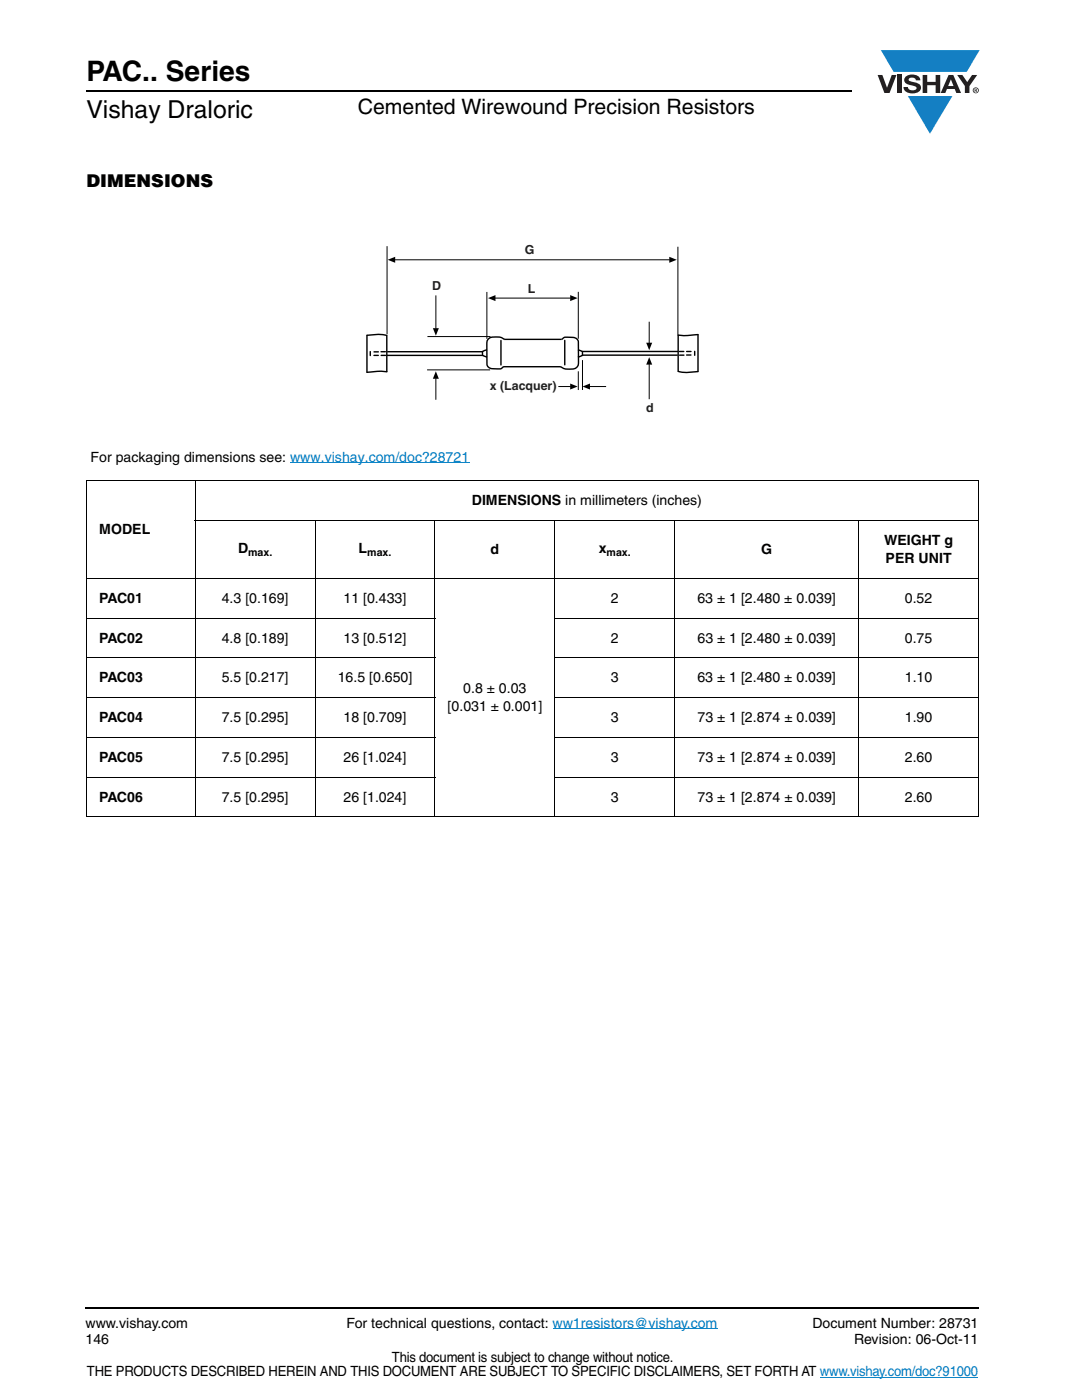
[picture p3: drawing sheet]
<svg xmlns="http://www.w3.org/2000/svg" width="216mm" height="279mm" viewBox="0 0 216 279" stroke-linecap="round" stroke-linejoin="round" font-family="sans-serif">
<defs><g id="words">
<text font-size="5.6" x="17.3" y="16.1">PAC.. Series</text>
<text font-size="4.9" x="17.3" y="23.6">Vishay Draloric</text>
<text font-size="4.2" x="71.4" y="22.8">Cemented Wirewound Precision Resistors</text>
<text font-size="3.5" x="17.3" y="37.3">DIMENSIONS</text>
<g font-size="2.8">
<text x="18.1" y="92.1">For packaging dimensions see: www.vishay.com/doc?28721</text>
<text x="94.1" y="100.9">DIMENSIONS in millimeters (inches)</text>
<text x="19.8" y="106.6">MODEL</text>
<text x="47.5" y="110.4">D</text>
<text x="71.6" y="110.4">L</text>
<text x="97.9" y="110.6">d</text>
<text x="119.5" y="110.4">x</text>
<text x="151.9" y="110.6">G</text>
<text x="176.4" y="108.8">WEIGHT g</text>
<text x="176.7" y="112.3">PER UNIT</text>
<text x="19.8" y="120.3">PAC01</text>
<text x="44.3" y="120.3">4.3 [0.169]</text>
<text x="68.6" y="120.3">11 [0.433]</text>
<text x="121.9" y="120.3">2</text>
<text x="139.2" y="120.3">63 ± 1 [2.480 ± 0.039]</text>
<text x="180.5" y="120.3">0.52</text>
<text x="19.8" y="128.2">PAC02</text>
<text x="44.3" y="128.2">4.8 [0.189]</text>
<text x="68.6" y="128.2">13 [0.512]</text>
<text x="121.9" y="128.2">2</text>
<text x="139.2" y="128.2">63 ± 1 [2.480 ± 0.039]</text>
<text x="180.6" y="128.2">0.75</text>
<text x="19.8" y="136.2">PAC03</text>
<text x="44.3" y="136.2">5.5 [0.217]</text>
<text x="67.4" y="136.2">16.5 [0.650]</text>
<text x="121.9" y="136.2">3</text>
<text x="139.2" y="136.2">63 ± 1 [2.480 ± 0.039]</text>
<text x="180.5" y="136.2">1.10</text>
<text x="89.3" y="141.9">[0.031 ± 0.001]</text>
<text x="92.4" y="138.4">0.8 ± 0.03</text>
<text x="19.8" y="144.1">PAC04</text>
<text x="44.3" y="144.1">7.5 [0.295]</text>
<text x="68.6" y="144.1">18 [0.709]</text>
<text x="121.9" y="144.1">3</text>
<text x="139.2" y="144.1">73 ± 1 [2.874 ± 0.039]</text>
<text x="180.6" y="144.1">1.90</text>
<text x="19.8" y="152">PAC05</text>
<text x="44.3" y="152">7.5 [0.295]</text>
<text x="68.6" y="152">26 [1.024]</text>
<text x="121.9" y="152">3</text>
<text x="139.2" y="152">73 ± 1 [2.874 ± 0.039]</text>
<text x="180.6" y="152">2.60</text>
<text x="19.8" y="160">PAC06</text>
<text x="44.3" y="160">7.5 [0.295]</text>
<text x="68.6" y="160">26 [1.024]</text>
<text x="121.9" y="160">3</text>
<text x="139.2" y="160">73 ± 1 [2.874 ± 0.039]</text>
<text x="180.6" y="160">2.60</text>
<text x="17.1" y="268.2">146</text>
<text x="17.1" y="265">www.vishay.com</text>
<text x="69.1" y="265">For technical questions, contact: ww1resistors@vishay.com</text>
<text x="162.1" y="265">Document Number: 28731</text>
<text x="170.4" y="268.2">Revision: 06-Oct-11</text>
<text x="17.4" y="274.7">THE PRODUCTS DESCRIBED HEREIN AND THIS DOCUMENT ARE SUBJECT TO SPECIFIC DISCLAIMERS, SET FORTH AT www.vishay.com/doc?91000</text>
<text x="78.2" y="271.9">This document is subject to change without notice.</text>
</g>
<g font-size="2.5" fill="#231f20">
<text x="104.7" y="50.8">G</text>
<text x="86.2" y="57.9">D</text>
<text x="105.3" y="58.5">L</text>
<text x="97.7" y="77.9">x (Lacquer)</text>
<text x="129" y="82.1">d</text>
</g>
<g font-size="2.1">
<text x="49.5" y="111">max.</text>
<text x="73.3" y="111">max.</text>
<text x="121" y="111">max.</text>
</g>
</g></defs>
<g fill="#147fc3">
<path d="M175.8 10h19.7l-2.6 4.3h-1.1h-13.5z"/>
<path d="M181.2 19.2h8.8l-4.4 7.5z"/>
</g>
<g fill="#231f20">
<path d="M175.1 15h1l.9 2.5 .9-2.5h1l-1.4 3.6h-1z"/>
<path d="M179 15h.9v3.6h-.9z"/>
<path d="M180.8 15.3a2.1 2.1 0 0 1 2.7 .3l.1 .4h-.8a.79 .79 0 0 0-.7-.5 .79 .79 0 0 0-.8 .4l.2 .3 1 .2a1.08 1.08 0 0 1 1.3 1 1.08 1.08 0 0 1-1.1 1.2 1.73 1.73 0 0 1-2.4-1.2h.9a.96 .96 0 0 0 .8 .6 .96 .96 0 0 0 .9-.4 1.31 1.31 0 0 0-1.2-.6 1.03 1.03 0 0 1-1.1-.6 1.03 1.03 0 0 1 .2-1.1z"/>
<path d="M184.1 15h.9v1.3h1.7v-1.3h.9v3.6h-.9v-1.6h-1.7v1.6h-.9z"/>
<path d="M191 15h1l1 1.4 1-1.4h1l-1.6 2.2v1.4h-.9v-1.4z"/>
<path d="M189.7 15.9l.6 1.3h-1.1zM189.3 15l-1.6 3.6h.9l.4-.8h1.5l.3 .8h1l-1.6-3.6z"/>
<path d="M194.2 18a.5 .5 0 0 1 1 0 .5 .5 0 0 1-1 0zM194.1 18a.6 .6 0 0 0 1.2 0 .6 .6 0 0 0-1.2 0z"/>
<path d="M194.6 17.8h.2v.2h-.2zM194.5 17.7v.7h.1v-.3l.4 .3-.2-.3 .2-.2-.1-.2z"/>
</g>
<path d="M110.3 265.2h32.9M163.6 274.9h31.5" fill="none" stroke="#007ec4" stroke-width=".2"/>
<path d="M17.3 18.2h152.6M17.1 261.1h178.2" fill="none" stroke="#000" stroke-width=".36"/>
<g fill="none" stroke="#000" stroke-width=".2">
<path d="M17.2 96h178.1M17.3 96.1v66.8M39 95.9v67.2M195.3 96.1v66.8M17.2 115.4h178.1M38.9 103.9h156.4M62.9 103.8v59.3M86.8 103.8v59.3M110.7 103.8v59.3M134.6 103.8v59.3M171.3 103.8v59.3M17.2 123.3h69.7"/>
<path d="M17.2 131.3h69.7M17.2 139.2h69.7M110.6 123.3h84.7M110.6 131.3h84.7M110.6 139.2h84.7M17.2 147.2h69.7M17.2 155.1h69.7M110.6 147.2h84.7M110.6 155.1h84.7M17.2 163h178.1"/>
</g>
<path d="M73.1 48.6h66.3v34.1h-66.3z" fill="#fff"/>
<g fill="none" stroke="#000" stroke-width=".28">
<path d="M73.2 66.9l2.7-.2 1.3 .3M73.2 66.8v7.6M73.9 70.2v.8M74.6 70.9h.9M74.6 70.2h.9M76 70.2h.9M76.1 70.9h.8M77.2 66.9v7.3M77.2 70.9h19.1M77.3 70.2h19M77.3 74.2l-1.4-.1-2.7 .2M97.2 69.8l-.2 .1a.65 .65 0 0 0-.7 .8 .86 .86 0 0 0 .9 .6"/>
<path d="M100 68v4.8M100.5 73.2h11.4M100.6 67.7h11.4M100.7 67.7a3.1 3.1 0 0 0-3.1-.2 1.38 1.38 0 0 0-.5 1.6l.1 2.7a1.42 1.42 0 0 0 .6 1.7l2 .1 .7-.4M112 67.7l.3-.2a3.6 3.6 0 0 1 2.8 .1 1.64 1.64 0 0 1 .3 1.5v2.7a1.5 1.5 0 0 1-.3 1.5 1.5 1.5 0 0 1-1.6 .4l-.8-.1-.8-.4M112.7 67.9v4.9M115.3 69.8a.86 .86 0 0 1 .9 .6v.3a.6 .6 0 0 1-.7 .5l-.2 .1M116.2 70.9h19M116.2 70.1h19.1M135.3 74.1l1.3 .2 2.7-.2M135.3 66.8v7.4M135.6 70.1h.8"/>
<path d="M135.6 70.9h.9M137 70.9h.9M137 70.1h.9M138.6 70.1v.8M139.3 66.7v7.6M139.3 66.8l-2.7 .2-1.4-.1"/>
</g>
<g fill="none" stroke="#000" stroke-width=".2">
<path d="M77.2 49.1v17.6M78.8 51.8h54.8M87 59v6.6M97.2 58.3v9.3M98.8 59.5h15.1M115.4 58.2v9.4M135.3 49.2v17.6M85.2 73.8h12.6M85.3 67.2h12.6M87 75.5v4.3M111.4 77.1h2.5M115.4 74.1v3.7"/>
<path d="M116.2 71.9v5.9M117.6 77.1h3.3M129.5 64.2v4.3M129.5 72.7v7"/>
</g>
<g fill="#000">
<path d="M77.4 51.8l1.5-.5v1.1z" fill-rule="evenodd"/>
<path d="M97.4 59.5l1.5-.6v1.2z" fill-rule="evenodd"/>
<path d="M113.8 58.9l1.5 .6-1.5 .6z" fill-rule="evenodd"/>
<path d="M133.5 51.3l1.5 .5-1.5 .6z" fill-rule="evenodd"/>
<path d="M87 74.1l.6 1.5h-1.2z" fill-rule="evenodd"/>
<path d="M86.4 65.5h1.2l-.6 1.5z" fill-rule="evenodd"/>
<path d="M113.8 76.5l1.5 .6-1.5 .6z" fill-rule="evenodd"/>
<path d="M116.2 77.1l1.5-.6v1.2z" fill-rule="evenodd"/>
<path d="M128.9 68.4h1.2l-.6 1.5z" fill-rule="evenodd"/>
<path d="M129.5 71.3l.6 1.5h-1.2z" fill-rule="evenodd"/>
</g>
<path d="M57.9 92.3h35.7" fill="none" stroke="#007ec4" stroke-width=".2"/>
<use href="#words"/>
</svg>
